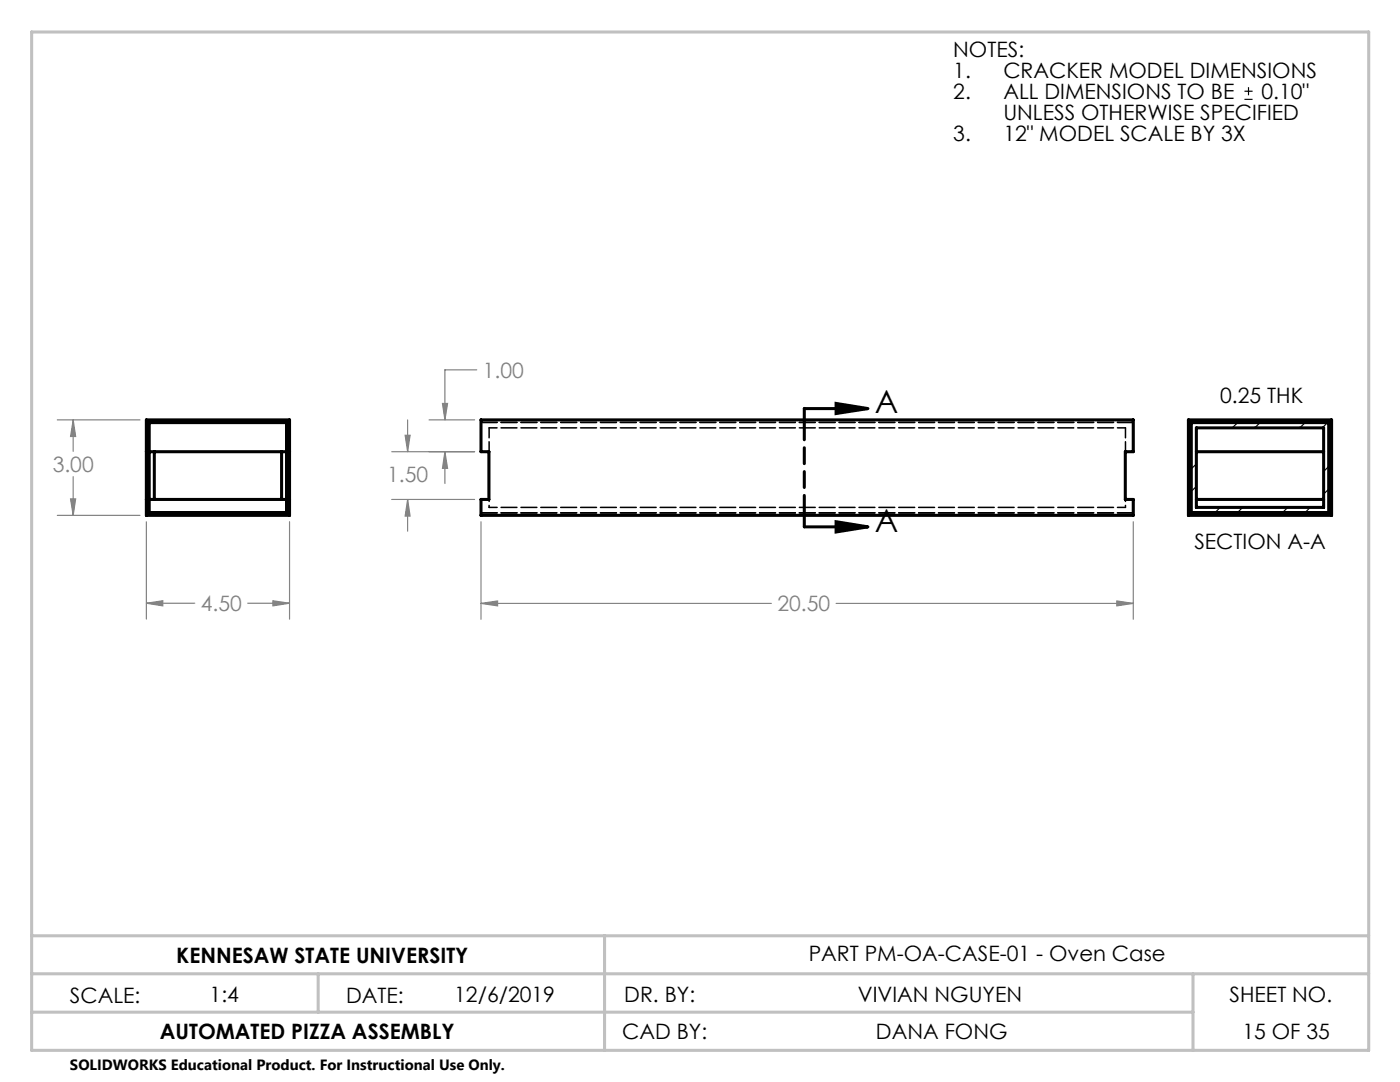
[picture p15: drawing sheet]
<svg xmlns="http://www.w3.org/2000/svg" width="279mm" height="216mm" viewBox="0 0 279 216" stroke-linecap="round" stroke-linejoin="round" font-family="sans-serif">
<defs><g id="words">
<g font-size="6.3">
<text x="174.6" y="82.5">A</text>
<text x="174.6" y="106.1">A</text>
</g>
<g font-size="4.2">
<text x="190.2" y="11.4">NOTES:</text>
<text x="190.2" y="15.6">1.</text>
<text x="200.2" y="15.6">CRACKER MODEL DIMENSIONS</text>
<text x="190.2" y="19.8">2.</text>
<text x="200.2" y="19.8">ALL DIMENSIONS TO BE</text>
<text x="200.2" y="24">UNLESS OTHERWISE SPECIFIED</text>
<text x="251.7" y="19.8">0.10&quot;</text>
<text x="190.2" y="28.1">3.</text>
<text x="200.2" y="28.1">12&quot; MODEL SCALE BY 3X</text>
<text x="243.5" y="80.3">0.25 THK</text>
<text x="238.4" y="109.6">SECTION A-A</text>
<text x="161.4" y="191.8">PART PM-OA-CASE-01 - Oven Case</text>
<text x="35.2" y="192.1">KENNESAW STATE UNIVERSITY</text>
<text x="14" y="200.2">SCALE:</text>
<text x="41.8" y="199.9">1:4</text>
<text x="69.1" y="200.2">DATE:</text>
<text x="90.7" y="199.9">12/6/2019</text>
<text x="124.6" y="199.9">DR. BY:</text>
<text x="171.2" y="199.9">VIVIAN NGUYEN</text>
<text x="245.4" y="199.9">SHEET NO.</text>
<text x="31.9" y="207.3">AUTOMATED PIZZA ASSEMBLY</text>
<text x="124.2" y="207.3">CAD BY:</text>
<text x="174.8" y="207.3">DANA FONG</text>
<text x="248" y="207.3">15 OF 35</text>
</g>
<g font-size="4.2" fill="#808080">
<text x="96.3" y="75.4">1.00</text>
<text x="10.5" y="94.2">3.00</text>
<text x="77.3" y="96.1">1.50</text>
<text x="40.1" y="122">4.50</text>
<text x="155.2" y="122">20.50</text>
</g>
<text font-size="3" x="14" y="213.5">SOLIDWORKS Educational Product. For Instructional Use Only.</text>
</g></defs>
<path d="M248.4 19.8h1.6M248.4 18.2h1.6M249.2 17.4v1.6" fill="none" stroke="#000" stroke-width=".23"/>
<path d="M166.9 80.5l6.3 1-6.3 1zM166.9 104.1l6.3 1-6.3 1.1z" fill="none" stroke="#000" stroke-width=".61" stroke-linecap="butt"/>
<g fill="none" stroke="#808080" stroke-width=".23">
<path d="M95.1 73.8h-6.3v10M11.4 83.8h16.5M14.1 99.6h1l-.5 3.2zM14.6 83.8l.5 3.3h-1zM14.6 83.8v6.3M14.6 95.1v7.7M78.2 90.1h16.5M78.2 99.7h16.5M80.9 86.9h.9l-.4 3.2zM81.4 99.7l.4 3.3h-.9zM81.4 83.8v6.3M81.4 99.7v6.3"/>
<path d="M85.6 83.8h9.1M88.3 80.5h1l-.5 3.3zM88.8 90.1l.5 3.4h-1zM88.8 90.1v6.4M11.4 102.8h16.5M29.2 104.1v19.4M54.5 119.9l3.3 .5-3.3 .5zM57.8 104.1v19.4M96 104.1v19.5M222.9 119.9l3.3 .5-3.3 .5zM226.2 104.1v19.5M29.2 120.4l3.3-.5v1z"/>
<path d="M29.2 120.4h9.7M49.4 120.4h8.4M96 120.4l3.3-.5v1zM96 120.4h58M166.9 120.4h59.3"/>
</g>
<path d="M160.5 81.5h12.7M160.5 105.1h12.7" fill="none" stroke="#000" stroke-width=".61"/>
<path d="M160.5 81.5v23.6" fill="none" stroke="#000" stroke-width=".61" stroke-dasharray="19 1.6 3.2 1.6 3.2 1.6" stroke-dashoffset="12.8"/>
<path d="M120.6 186.7h152.6" fill="none" stroke="#c0c0c0" stroke-width=".23" stroke-dasharray="19 1.6 3.2 1.6" stroke-dashoffset="9.5"/>
<path d="M6.3 6.4h266.9v203.2h-266.9zM6.3 194.3h266.9M6.3 186.7h266.9M63.5 194.3v7.7M120.7 186.7v22.9M238.1 194.3v15.3M6.3 202h231.8" fill="none" stroke="#c0c0c0" stroke-width=".61"/>
<path d="M166.9 80.5l6.3 1-6.3 1zM166.9 104.1l6.3 1-6.3 1.1z" fill="#000"/>
<path d="M29.2 120.4l3.3-.5v1zM54.5 119.9l3.3 .5-3.3 .5zM14.6 83.8l.5 3.3h-1zM14.1 99.6h1l-.5 3.2zM96 120.4l3.3-.5v1zM222.9 119.9l3.3 .5-3.3 .5zM80.9 86.9h.9l-.4 3.2zM81.4 99.7l.4 3.3h-.9zM88.8 90.1l.5 3.4h-1zM88.3 80.5h1l-.5 3.3z" fill="#808080"/>
<path d="M29.2 99.7h28.6M29.2 90.1h28.6M29.2 83.8h28.6v19h-28.6zM29.7 84.3h27.6v18h-27.6zM30.8 90.1v9.6M56.2 90.1v9.6M96 83.8h130.2v6.3h-1.6v9.6h1.6v3.1h-130.2v-3.1h1.6v-9.6h-1.6zM237.2 83.8h28.5v19h-28.5zM237.7 84.3h27.6v18h-27.6zM238.8 99.7h25.4M238.8 90.1h25.4M238.8 85.4h25.4v15.8h-25.4z" fill="none" stroke="#000" stroke-width=".61"/>
<path d="M226.2 84.3h-130.2M226.2 102.3h-130.2" fill="none" stroke="#000" stroke-width=".3" stroke-dasharray="3.2 .8"/>
<path d="M97.6 101.2v-1.5M224.6 101.2v-1.5" fill="none" stroke="#000" stroke-width=".3" stroke-dasharray="3.2 .8" stroke-dashoffset="2.8"/>
<path d="M97.6 85.4h127M97.6 101.2h127" fill="none" stroke="#000" stroke-width=".3" stroke-dasharray="3.2 .8" stroke-dashoffset="1.6"/>
<path d="M97.6 90.1v-4.7M224.6 90.1v-4.7" fill="none" stroke="#000" stroke-width=".3" stroke-dasharray="3.2 .8" stroke-dashoffset="1.2"/>
<g fill="none" stroke="#000" stroke-width=".23">
<path d="M238.5 83.8l-1.3 1.4M238.8 92.6l-1.6 1.6M238.8 97l-1.6 1.6M247.5 83.8l-1.6 1.6M252 83.8l-1.6 1.6M261 83.8l-1.6 1.6M265.5 83.8l-1.6 1.6M265.7 92.5l-1.5 1.6M265.7 97l-1.5 1.6M243.5 101.2l-1.6 1.6M248 101.2l-1.6 1.6M257 101.2l-1.6 1.6"/>
<path d="M261.5 101.2l-1.6 1.6"/>
</g>
<use href="#words"/>
</svg>
